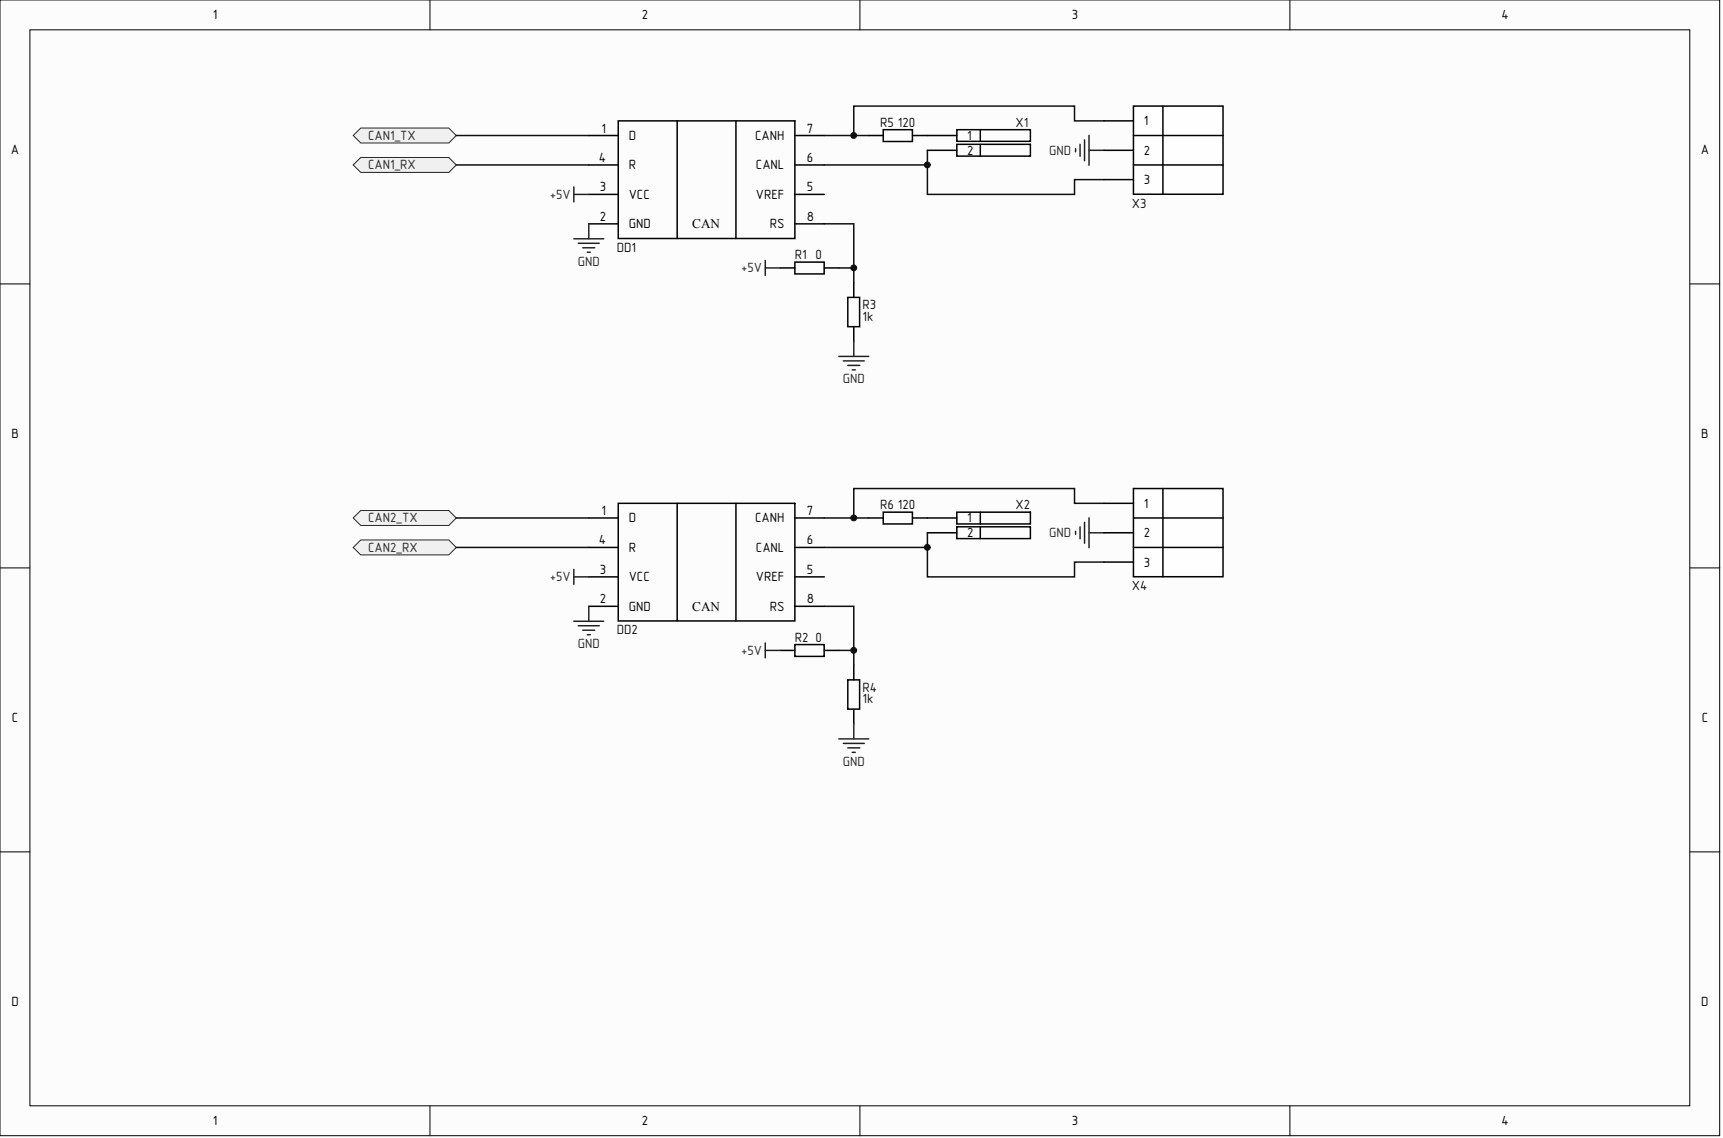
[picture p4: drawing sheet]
<svg xmlns="http://www.w3.org/2000/svg" width="243mm" height="161mm" viewBox="0 0 243 161" stroke-linecap="round" stroke-linejoin="round" font-family="sans-serif">
<defs><g id="words">
<g font-size="1.9">
<text x="30" y="2.7">1</text>
<text x="90.5" y="2.7">2</text>
<text x="151.2" y="2.7">3</text>
<text x="211.8" y="2.7">4</text>
<text x="161.4" y="17.7">1</text>
<text x="1.5" y="21.7">A</text>
<text x="84.5" y="22.8">4</text>
<text x="84.9" y="18.7">1</text>
<text x="88.7" y="19.7">D</text>
<text x="88.7" y="23.9">R</text>
<text x="106.5" y="19.7">CANH</text>
<text x="106.6" y="23.9">CANL</text>
<text x="113.8" y="22.8">6</text>
<text x="113.8" y="18.7">7</text>
<text x="136.5" y="19.7">1</text>
<text x="136.5" y="21.8">2</text>
<text x="161.4" y="21.8">2</text>
<text x="239.9" y="21.7">A</text>
<text x="84.6" y="27">3</text>
<text x="88.7" y="28.1">VCC</text>
<text x="106.6" y="28.1">VREF</text>
<text x="113.8" y="27">5</text>
<text x="161.4" y="26">3</text>
<text x="84.6" y="31.2">2</text>
<text x="88.7" y="32.2">GND</text>
<text x="97.7" y="32.2">CAN</text>
<text x="108.6" y="32.2">RS</text>
<text x="113.8" y="31.2">8</text>
<text x="1.6" y="61.8">B</text>
<text x="240" y="61.8">B</text>
<text x="161.4" y="71.6">1</text>
<text x="84.5" y="76.8">4</text>
<text x="84.9" y="72.6">1</text>
<text x="88.7" y="73.7">D</text>
<text x="88.7" y="77.8">R</text>
<text x="106.5" y="73.7">CANH</text>
<text x="106.6" y="77.8">CANL</text>
<text x="113.8" y="76.8">6</text>
<text x="113.8" y="72.6">7</text>
<text x="136.5" y="73.7">1</text>
<text x="136.5" y="75.8">2</text>
<text x="161.4" y="75.8">2</text>
<text x="84.6" y="80.9">3</text>
<text x="88.7" y="82">VCC</text>
<text x="106.6" y="82">VREF</text>
<text x="113.8" y="80.9">5</text>
<text x="161.4" y="79.9">3</text>
<text x="84.6" y="85.1">2</text>
<text x="88.7" y="86.2">GND</text>
<text x="97.7" y="86.1">CAN</text>
<text x="108.6" y="86.2">RS</text>
<text x="113.8" y="85.1">8</text>
<text x="1.7" y="101.8">C</text>
<text x="240.1" y="101.8">C</text>
<text x="1.6" y="141.9">D</text>
<text x="240" y="141.9">D</text>
<text x="30" y="158.7">1</text>
<text x="90.5" y="158.7">2</text>
<text x="151.2" y="158.7">3</text>
<text x="211.8" y="158.7">4</text>
</g>
<g font-size="1.9" fill="#0e0e0e">
<text x="124.2" y="17.9">R5</text>
<text x="126.7" y="17.9">120</text>
<text x="143.3" y="17.9">X1</text>
<text x="159.7" y="29.3">X3</text>
<text x="87" y="35.5">DD1</text>
<text x="112.1" y="36.5">R1</text>
<text x="115" y="36.5">0</text>
<text x="121.7" y="45.3">1k</text>
<text x="121.7" y="43.6">R3</text>
<text x="124.2" y="71.8">R6</text>
<text x="126.7" y="71.8">120</text>
<text x="143.3" y="71.8">X2</text>
<text x="159.7" y="83.3">X4</text>
<text x="87" y="89.5">DD2</text>
<text x="112.1" y="90.5">R2</text>
<text x="115" y="90.5">0</text>
<text x="121.7" y="99.2">1k</text>
<text x="121.7" y="97.5">R4</text>
</g>
<g font-size="1.9" fill="#262626">
<text x="51.9" y="19.7">CAN1_TX</text>
<text x="51.9" y="23.9">CAN1_RX</text>
<text x="148" y="21.8">GND</text>
<text x="77.6" y="28.1">+5V</text>
<text x="81.5" y="37.5">GND</text>
<text x="104.6" y="38.4">+5V</text>
<text x="118.9" y="54.1">GND</text>
<text x="51.9" y="73.7">CAN2_TX</text>
<text x="51.9" y="77.8">CAN2_RX</text>
<text x="148" y="75.8">GND</text>
<text x="77.6" y="82">+5V</text>
<text x="81.5" y="91.4">GND</text>
<text x="104.6" y="92.4">+5V</text>
<text x="118.9" y="108">GND</text>
</g>
</g></defs>
<g fill="#fcfcfc" stroke="#000" stroke-width=".14">
<path d="M0 0h242.6v160.2h-242.6z"/>
<path d="M4.2 4.2h234.2v151.8h-234.2z"/>
</g>
<path d="M60.7 0v4.2M121.3 0v4.2M182 0v4.2M0 40h4.2M238.4 40h4.2M0 80.1h4.2M238.4 80.1h4.2M0 120.2h4.2M238.4 120.2h4.2M60.7 156v4.2M121.3 156v4.2M182 156v4.2" fill="none" stroke="#000" stroke-width=".14"/>
<g fill="none" stroke="#000" stroke-width=".21">
<path d="M83.1 19.1h4.1M87.2 17h24.9v16.6h-24.9zM95.5 17v16.6M103.8 17v16.6M112.1 19.1h4.2M130.8 19.1h4.2M135 18.3h10.4v1.6h-10.4zM138.3 18.3v1.6M83.1 31.6h4.1M83.1 27.4h4.1M83.1 23.3h4.1M110.1 37.8h2"/>
<path d="M112.1 37h4.2v1.6h-4.2zM112.1 31.6h4.2M112.1 27.4h4.2M112.1 23.3h4.2M116.3 37.8h2.1M130.8 21.2h4.2M135 20.4h10.4v1.6h-10.4zM138.3 20.4v1.6"/>
</g>
<path d="M80.9 26.4v2.1M80.9 27.4h2.2M80.9 33.7h4.3M81.6 34.3h2.9M82.2 34.9h1.7M82.8 35.6h.5M83.1 31.6v2.1" fill="none" stroke="#262626" stroke-width=".21"/>
<g fill="#f0f0f0" stroke="#262626" stroke-width=".14">
<path d="M49.8 19.1l1.1-1h12.4l1.1 1-1.1 1.1h-12.4z" fill-rule="evenodd"/>
<path d="M49.8 23.3l1.1-1.1h12.4l1.1 1.1-1.1 1h-12.4z" fill-rule="evenodd"/>
</g>
<path d="M64.4 19.1h18.7M116.3 19.1h6.2M155.7 17h-4.1v-2h-31.2v4.1M64.4 23.3h18.7M116.3 31.6h4.1v8.3M118.4 37.8h2M130.8 21.2v2.1h-14.5M130.8 23.3v4.1h20.8v-2.1h4.1" fill="none" stroke="#0e0e0e" stroke-width=".21"/>
<g fill="none" stroke="#000" stroke-width=".21">
<path d="M122.5 19.1h2.1M124.6 18.3h4.1v1.7h-4.1zM128.7 19.1h2.1M120.4 39.9v2M119.6 41.9h1.7v4.2h-1.7zM120.4 46.1v2.1M83.1 73.1h4.1M83.1 77.2h4.1M87.2 71h24.9v16.6h-24.9zM95.5 71v16.6M103.8 71v16.6M112.1 73.1h4.2"/>
<path d="M112.1 77.2h4.2M130.8 73.1h4.2M130.8 75.1h4.2M135 74.3h10.4v1.7h-10.4zM135 72.2h10.4v1.7h-10.4zM138.3 72.2v1.7M138.3 74.3v1.7M83.1 85.5h4.1M83.1 81.4h4.1M110.1 91.7h2M112.1 90.9h4.2v1.7h-4.2zM112.1 85.5h4.2"/>
<path d="M112.1 81.4h4.2M116.3 91.7h2.1"/>
</g>
<g fill="none" stroke="#262626" stroke-width=".21">
<path d="M153 19.7v3M153.6 19.1v4.2M108 36.7v2.1M108 37.8h2.1M151.7 21v.4M152.4 20.4v1.6M153.6 21.2h2.1M118.3 50.3h4.3M119 50.9h2.9M119.6 51.5h1.7M120.2 52.2h.5M120.4 48.2v2.1"/>
<path d="M80.9 80.3v2.1M80.9 81.4h2.2M80.9 87.6h4.3M81.6 88.3h2.9M82.2 88.9h1.7M82.8 89.5h.5M83.1 85.5v2.1"/>
</g>
<g fill="#f0f0f0" stroke="#262626" stroke-width=".14">
<path d="M49.8 73.1l1.1-1.1h12.4l1.1 1.1-1.1 1h-12.4z" fill-rule="evenodd"/>
<path d="M49.8 77.2l1.1-1h12.4l1.1 1-1.1 1.1h-12.4z" fill-rule="evenodd"/>
</g>
<path d="M64.4 73.1h18.7M64.4 77.2h18.7M116.3 73.1h6.2M130.8 75.1v2.1h-14.5M130.8 77.2v4.2h20.8v-2.1h4.1M155.7 71h-4.1v-2.1h-31.2v4.2M116.3 85.5h4.1v8.3M118.4 91.7h2" fill="none" stroke="#0e0e0e" stroke-width=".21"/>
<path d="M122.5 73.1h2.1M124.6 72.2h4.1v1.7h-4.1zM128.7 73.1h2.1M119.6 95.9h1.7v4.1h-1.7zM120.4 93.8v2.1M120.4 100v2.1" fill="none" stroke="#000" stroke-width=".21"/>
<path d="M151.7 74.9v.5M152.4 74.3v1.7M153 73.7v2.9M153.6 73v4.3M153.6 75.1h2.1M108 90.7v2.1M108 91.7h2.1M118.3 104.2h4.3M119 104.9h2.9M119.6 105.5h1.7M120.2 106.1h.5M120.4 102.1v2.1" fill="none" stroke="#262626" stroke-width=".21"/>
<path d="M159.9 68.9h12.6v12.4h-12.6z" fill="#fefefe" stroke="#000" stroke-width=".21"/>
<path d="M155.7 71h4.2M155.7 75.1h4.2M155.7 79.3h4.2M159.9 73.1h12.7M159.9 77.2h12.7M164.1 68.9v12.5" fill="none" stroke="#000" stroke-width=".21"/>
<path d="M159.9 15h12.6v12.4h-12.6z" fill="#fefefe" stroke="#000" stroke-width=".21"/>
<path d="M155.7 17h4.2M159.9 19.1h12.7M164.1 15v12.4M155.7 21.2h4.2M155.7 25.3h4.2M159.9 23.3h12.7" fill="none" stroke="#000" stroke-width=".21"/>
<g fill="#0e0e0e" stroke="#0e0e0e" stroke-width=".14">
<circle cx="120.4" cy="91.7" r=".41"/>
<circle cx="120.4" cy="73.1" r=".41"/>
<circle cx="120.4" cy="37.8" r=".41"/>
<circle cx="120.4" cy="19.1" r=".41"/>
<circle cx="130.8" cy="77.2" r=".41"/>
<circle cx="130.8" cy="23.3" r=".41"/>
</g>
<use href="#words"/>
</svg>
